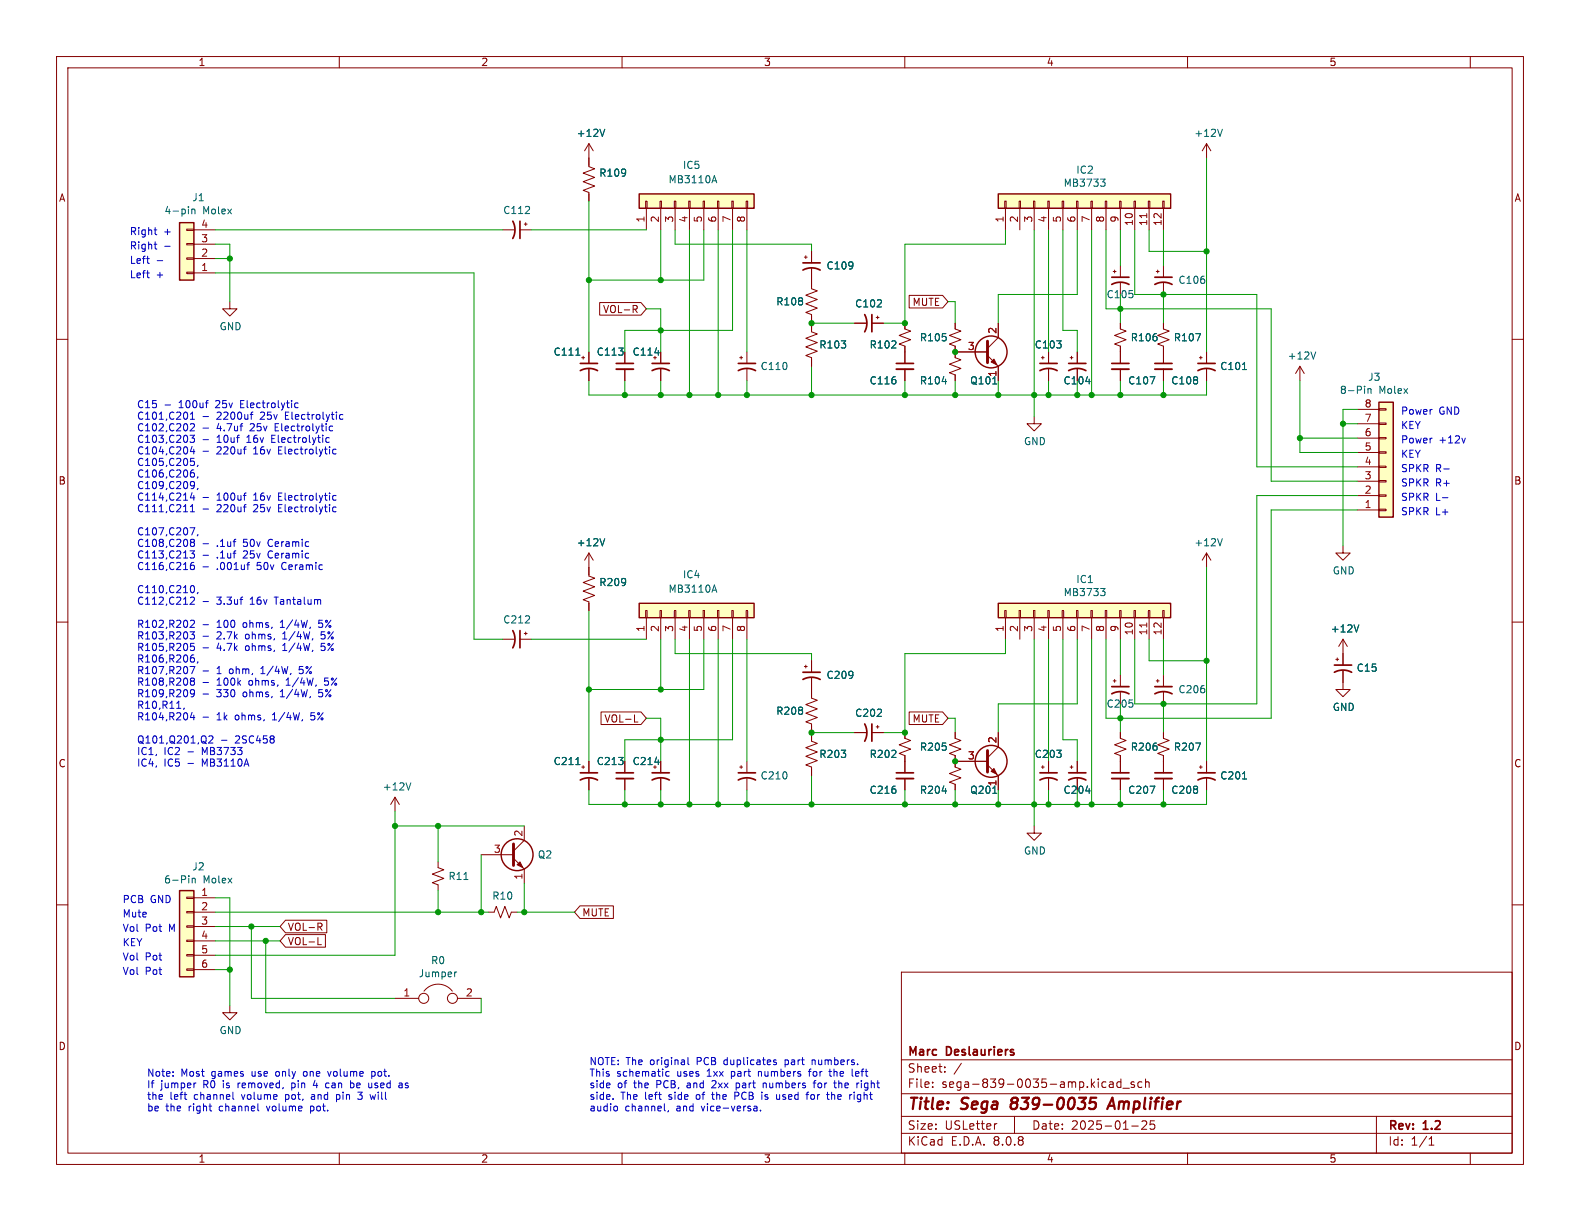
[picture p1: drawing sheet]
<svg xmlns="http://www.w3.org/2000/svg" width="279mm" height="216mm" viewBox="0 0 279 216" stroke-linecap="round" stroke-linejoin="round" font-family="sans-serif">
<defs><g id="words">
<g font-size="2.8" fill="#840000">
<text x="160.4" y="196.8">Title:</text>
<text x="170.1" y="196.8">Sega</text>
<text x="179.6" y="196.8">839-0035</text>
<text x="197.8" y="196.8">Amplifier</text>
</g>
<g font-size="2.1" fill="#840000">
<text x="160.4" y="189.9">Sheet:</text>
<text x="160.4" y="187.1">Marc</text>
<text x="167.4" y="187.1">Deslauriers</text>
<text x="160.4" y="192.6">File:</text>
<text x="166.5" y="192.6">sega-839-0035-amp.kicad_sch</text>
<text x="160.4" y="202.8">KiCad</text>
<text x="160.4" y="200">Size:</text>
<text x="167.1" y="200">USLetter</text>
<text x="168.1" y="202.8">E.D.A.</text>
<text x="175.7" y="202.8">8.0.8</text>
<text x="182.4" y="200">Date:</text>
<text x="189.4" y="200">2025-01-25</text>
<text x="245.4" y="200.2">Rev:</text>
<text x="245.4" y="202.8">Id:</text>
<text x="249.5" y="202.8">1/1</text>
<text x="251.8" y="200.2">1.2</text>
</g>
<g font-size="1.8" fill="#840000">
<text x="35" y="11.9">1</text>
<text x="85" y="11.9">2</text>
<text x="135" y="11.9">3</text>
<text x="185" y="11.9">4</text>
<text x="235" y="11.9">5</text>
<text x="10.3" y="35.9">A</text>
<text x="267.7" y="35.9">A</text>
<text x="106.5" y="55.6">VOL-R</text>
<text x="161.3" y="54.3">MUTE</text>
<text x="10.3" y="85.9">B</text>
<text x="267.7" y="85.9">B</text>
<text x="106.8" y="128">VOL-L</text>
<text x="161.3" y="128">MUTE</text>
<text x="10.3" y="135.9">C</text>
<text x="267.7" y="135.9">C</text>
<text x="50.8" y="164.8">VOL-R</text>
<text x="50.8" y="167.3">VOL-L</text>
<text x="102.9" y="162.2">MUTE</text>
<text x="10.3" y="185.9">D</text>
<text x="267.7" y="185.9">D</text>
<text x="35" y="205.8">1</text>
<text x="85" y="205.8">2</text>
<text x="135" y="205.8">3</text>
<text x="185" y="205.8">4</text>
<text x="235" y="205.8">5</text>
</g>
<g font-size="1.8" fill="#006464">
<text x="101.9" y="24.4">+12V</text>
<text x="211.1" y="24.4">+12V</text>
<text x="33.9" y="35.8">J1</text>
<text x="105.9" y="31.4">R109</text>
<text x="118.1" y="32.6">MB3110A</text>
<text x="120.7" y="30.1">IC5</text>
<text x="188" y="33.2">MB3733</text>
<text x="190.2" y="30.9">IC2</text>
<text x="29" y="38.1">4-pin</text>
<text x="35.8" y="38.1">Molex</text>
<text x="88.9" y="38">C112</text>
<text x="146.1" y="47.9">C109</text>
<text x="195.6" y="52.9">C105</text>
<text x="208.3" y="50.4">C106</text>
<text x="38.7" y="58.6">GND</text>
<text x="137.2" y="54.2">R108</text>
<text x="151.1" y="54.6">C102</text>
<text x="97.8" y="63.1">C111</text>
<text x="105.4" y="63.1">C113</text>
<text x="111.8" y="63.1">C114</text>
<text x="134.4" y="65.6">C110</text>
<text x="144.8" y="61.8">R103</text>
<text x="153.7" y="61.8">R102</text>
<text x="162.6" y="60.6">R105</text>
<text x="182.9" y="61.8">C103</text>
<text x="199.9" y="60.6">R106</text>
<text x="207.5" y="60.6">R107</text>
<text x="215.7" y="65.6">C101</text>
<text x="227.6" y="63.8">+12V</text>
<text x="153.7" y="68.2">C116</text>
<text x="162.6" y="68.2">R104</text>
<text x="171.5" y="68.2">Q101</text>
<text x="188" y="68.2">C104</text>
<text x="199.4" y="68.2">C107</text>
<text x="207" y="68.2">C108</text>
<text x="236.8" y="69.8">8-Pin</text>
<text x="241.8" y="67.5">J3</text>
<text x="243.8" y="69.8">Molex</text>
<text x="181" y="78.9">GND</text>
<text x="101.9" y="96.8">+12V</text>
<text x="211.1" y="96.8">+12V</text>
<text x="235.6" y="101.8">GND</text>
<text x="105.9" y="103.8">R209</text>
<text x="118.1" y="105">MB3110A</text>
<text x="120.7" y="102.5">IC4</text>
<text x="188" y="105.6">MB3733</text>
<text x="190.2" y="103.3">IC1</text>
<text x="88.9" y="110.4">C212</text>
<text x="235.2" y="112">+12V</text>
<text x="239.8" y="119">C15</text>
<text x="146.1" y="120.2">C209</text>
<text x="195.6" y="125.3">C205</text>
<text x="208.3" y="122.8">C206</text>
<text x="235.6" y="125.9">GND</text>
<text x="137.2" y="126.6">R208</text>
<text x="151.1" y="126.9">C202</text>
<text x="97.8" y="135.5">C211</text>
<text x="105.4" y="135.5">C213</text>
<text x="111.8" y="135.5">C214</text>
<text x="144.8" y="134.2">R203</text>
<text x="153.7" y="134.2">R202</text>
<text x="162.6" y="132.9">R205</text>
<text x="182.9" y="134.2">C203</text>
<text x="199.9" y="132.9">R206</text>
<text x="207.5" y="132.9">R207</text>
<text x="67.6" y="140">+12V</text>
<text x="134.4" y="138">C210</text>
<text x="153.7" y="140.6">C216</text>
<text x="162.6" y="140.6">R204</text>
<text x="171.5" y="140.6">Q201</text>
<text x="188" y="140.6">C204</text>
<text x="199.4" y="140.6">C207</text>
<text x="207" y="140.6">C208</text>
<text x="215.7" y="138">C201</text>
<text x="33.9" y="154.1">J2</text>
<text x="79.2" y="155.8">R11</text>
<text x="95" y="152">Q2</text>
<text x="181" y="151.3">GND</text>
<text x="28.9" y="156.4">6-Pin</text>
<text x="35.9" y="156.4">Molex</text>
<text x="87" y="159.3">R10</text>
<text x="74" y="173">Jumper</text>
<text x="76.1" y="170.7">R0</text>
<text x="38.7" y="183.1">GND</text>
</g>
<g font-size="1.8" fill="#0000c2">
<text x="22.9" y="41.7">Right</text>
<text x="28.9" y="41.7">+</text>
<text x="22.9" y="46.7">Left</text>
<text x="22.9" y="44.2">Right</text>
<text x="22.9" y="49.3">Left</text>
<text x="27.6" y="49.3">+</text>
<text x="24.1" y="72.3">C15</text>
<text x="24.1" y="74.3">C101,C201</text>
<text x="24.1" y="76.3">C102,C202</text>
<text x="31.7" y="72.3">100uf</text>
<text x="38.4" y="72.3">25v</text>
<text x="38.4" y="74.3">2200uf</text>
<text x="38.4" y="76.3">4.7uf</text>
<text x="43" y="72.3">Electrolytic</text>
<text x="44.5" y="76.3">25v</text>
<text x="46.3" y="74.3">25v</text>
<text x="49.1" y="76.3">Electrolytic</text>
<text x="50.9" y="74.3">Electrolytic</text>
<text x="247.6" y="76">KEY</text>
<text x="247.6" y="73.4">Power</text>
<text x="254.4" y="73.4">GND</text>
<text x="24.1" y="78.4">C103,C203</text>
<text x="24.1" y="80.4">C104,C204</text>
<text x="24.1" y="82.5">C105,C205,</text>
<text x="38.4" y="78.4">10uf</text>
<text x="38.4" y="80.4">220uf</text>
<text x="43.9" y="78.4">16v</text>
<text x="45.1" y="80.4">16v</text>
<text x="48.5" y="78.4">Electrolytic</text>
<text x="49.7" y="80.4">Electrolytic</text>
<text x="247.6" y="81">KEY</text>
<text x="247.6" y="83.6">SPKR</text>
<text x="247.6" y="78.5">Power</text>
<text x="253.8" y="83.6">R-</text>
<text x="254.4" y="78.5">+12v</text>
<text x="24.1" y="84.5">C106,C206,</text>
<text x="24.1" y="86.6">C109,C209,</text>
<text x="24.1" y="88.6">C114,C214</text>
<text x="38.4" y="88.6">100uf</text>
<text x="45.1" y="88.6">16v</text>
<text x="49.7" y="88.6">Electrolytic</text>
<text x="247.6" y="88.7">SPKR</text>
<text x="247.6" y="86.1">SPKR</text>
<text x="253.8" y="88.7">L-</text>
<text x="253.8" y="86.1">R+</text>
<text x="24.1" y="90.7">C111,C211</text>
<text x="24.1" y="94.7">C107,C207,</text>
<text x="38.4" y="90.7">220uf</text>
<text x="45.1" y="90.7">25v</text>
<text x="49.7" y="90.7">Electrolytic</text>
<text x="247.6" y="91.2">SPKR</text>
<text x="253.8" y="91.2">L+</text>
<text x="24.1" y="96.8">C108,C208</text>
<text x="24.1" y="98.8">C113,C213</text>
<text x="24.1" y="100.9">C116,C216</text>
<text x="38.4" y="96.8">.1uf</text>
<text x="38.4" y="98.8">.1uf</text>
<text x="38.4" y="100.9">.001uf</text>
<text x="43.3" y="96.8">50v</text>
<text x="43.3" y="98.8">25v</text>
<text x="45.7" y="100.9">50v</text>
<text x="47.9" y="96.8">Ceramic</text>
<text x="47.9" y="98.8">Ceramic</text>
<text x="50.3" y="100.9">Ceramic</text>
<text x="24.1" y="105">C110,C210,</text>
<text x="24.1" y="107">C112,C212</text>
<text x="38.4" y="107">3.3uf</text>
<text x="44.5" y="107">16v</text>
<text x="49.1" y="107">Tantalum</text>
<text x="24.1" y="111.1">R102,R202</text>
<text x="24.1" y="113.1">R103,R203</text>
<text x="38.4" y="111.1">100</text>
<text x="38.4" y="113.1">2.7k</text>
<text x="43.2" y="111.1">ohms,</text>
<text x="43.7" y="113.1">ohms,</text>
<text x="50" y="111.1">1/4W,</text>
<text x="50.5" y="113.1">1/4W,</text>
<text x="57" y="111.1">5%</text>
<text x="57.4" y="113.1">5%</text>
<text x="24.1" y="115.2">R105,R205</text>
<text x="24.1" y="117.2">R106,R206,</text>
<text x="24.1" y="119.3">R107,R207</text>
<text x="38.4" y="115.2">4.7k</text>
<text x="38.4" y="119.3">1</text>
<text x="40.8" y="119.3">ohm,</text>
<text x="43.7" y="115.2">ohms,</text>
<text x="46.6" y="119.3">1/4W,</text>
<text x="50.5" y="115.2">1/4W,</text>
<text x="53.6" y="119.3">5%</text>
<text x="57.4" y="115.2">5%</text>
<text x="24.1" y="121.3">R108,R208</text>
<text x="24.1" y="123.4">R109,R209</text>
<text x="24.1" y="125.4">R10,R11,</text>
<text x="38.4" y="121.3">100k</text>
<text x="38.4" y="123.4">330</text>
<text x="43.2" y="123.4">ohms,</text>
<text x="44.3" y="121.3">ohms,</text>
<text x="50" y="123.4">1/4W,</text>
<text x="51.1" y="121.3">1/4W,</text>
<text x="57" y="123.4">5%</text>
<text x="58" y="121.3">5%</text>
<text x="24.1" y="127.5">R104,R204</text>
<text x="24.1" y="131.6">Q101,Q201,Q2</text>
<text x="38.4" y="127.5">1k</text>
<text x="41.7" y="131.6">2SC458</text>
<text x="41.9" y="127.5">ohms,</text>
<text x="48.6" y="127.5">1/4W,</text>
<text x="55.6" y="127.5">5%</text>
<text x="24.1" y="133.6">IC1,</text>
<text x="24.1" y="135.6">IC4,</text>
<text x="29" y="133.6">IC2</text>
<text x="29" y="135.6">IC5</text>
<text x="33.2" y="133.6">-</text>
<text x="33.2" y="135.6">-</text>
<text x="36" y="133.6">MB3733</text>
<text x="36" y="135.6">MB3110A</text>
<text x="21.6" y="159.8">PCB</text>
<text x="26.6" y="159.8">GND</text>
<text x="21.6" y="167.4">KEY</text>
<text x="21.6" y="162.3">Mute</text>
<text x="21.6" y="164.8">Vol</text>
<text x="25.7" y="164.8">Pot</text>
<text x="30" y="164.8">M</text>
<text x="21.6" y="172.5">Vol</text>
<text x="21.6" y="169.9">Vol</text>
<text x="25.7" y="172.5">Pot</text>
<text x="25.7" y="169.9">Pot</text>
<text x="25.9" y="190.6">Note:</text>
<text x="32" y="190.6">Most</text>
<text x="37.5" y="190.6">games</text>
<text x="44.8" y="190.6">use</text>
<text x="49.2" y="190.6">only</text>
<text x="54.3" y="190.6">one</text>
<text x="58.9" y="190.6">volume</text>
<text x="66.8" y="190.6">pot.</text>
<text x="104.1" y="188.4">NOTE: The</text>
<text x="104.1" y="190.5">This</text>
<text x="109.1" y="190.5">schematic</text>
<text x="115.1" y="188.4">original</text>
<text x="119.8" y="190.5">uses</text>
<text x="123.5" y="188.4">PCB</text>
<text x="125.3" y="190.5">1xx</text>
<text x="128.5" y="188.4">duplicates</text>
<text x="129.7" y="190.5">part</text>
<text x="134.7" y="190.5">numbers</text>
<text x="139.4" y="188.4">part</text>
<text x="143.9" y="190.5">for</text>
<text x="144.4" y="188.4">numbers.</text>
<text x="147.8" y="190.5">the</text>
<text x="151.9" y="190.5">left</text>
<text x="25.9" y="192.6">If</text>
<text x="25.9" y="194.7">the</text>
<text x="25.9" y="196.7">be</text>
<text x="28.4" y="192.6">jumper</text>
<text x="29.3" y="196.7">the</text>
<text x="30" y="194.7">left</text>
<text x="33.5" y="196.7">right</text>
<text x="34.4" y="194.7">channel</text>
<text x="36.1" y="192.6">R0</text>
<text x="39" y="196.7">channel</text>
<text x="39.7" y="192.6">is</text>
<text x="42.5" y="192.6">removed,</text>
<text x="43" y="194.7">volume</text>
<text x="47.6" y="196.7">volume</text>
<text x="50.9" y="194.7">pot,</text>
<text x="52.2" y="192.6">pin</text>
<text x="55.5" y="196.7">pot.</text>
<text x="55.7" y="194.7">and</text>
<text x="56.3" y="192.6">4</text>
<text x="58.7" y="192.6">can</text>
<text x="60.3" y="194.7">pin</text>
<text x="63.2" y="192.6">be</text>
<text x="64.4" y="194.7">3</text>
<text x="66.6" y="192.6">used</text>
<text x="66.8" y="194.7">will</text>
<text x="72.2" y="192.6">as</text>
<text x="104.1" y="192.5">side</text>
<text x="104.1" y="194.6">side.</text>
<text x="104.1" y="196.6">audio</text>
<text x="109.2" y="192.5">of</text>
<text x="109.8" y="194.6">The</text>
<text x="110.5" y="196.6">channel,</text>
<text x="112.2" y="192.5">the</text>
<text x="114.2" y="194.6">left</text>
<text x="116.4" y="192.5">PCB,</text>
<text x="118.5" y="194.6">side</text>
<text x="119.7" y="196.6">and</text>
<text x="121.9" y="192.5">and</text>
<text x="123.6" y="194.6">of</text>
<text x="124.3" y="196.6">vice-versa.</text>
<text x="126.6" y="192.5">2xx</text>
<text x="126.6" y="194.6">the</text>
<text x="130.8" y="194.6">PCB</text>
<text x="131" y="192.5">part</text>
<text x="135.7" y="194.6">is</text>
<text x="136" y="192.5">numbers</text>
<text x="138.5" y="194.6">used</text>
<text x="144.1" y="194.6">for</text>
<text x="145.2" y="192.5">for</text>
<text x="148" y="194.6">the</text>
<text x="149" y="192.5">the</text>
<text x="152.1" y="194.6">right</text>
<text x="153.2" y="192.5">right</text>
</g>
<g font-size="1.8" fill="#a90000">
<text x="35.5" y="40.4">4</text>
<text x="114" y="39.4" transform="rotate(-90 114 39.4)">1</text>
<text x="116.6" y="39.4" transform="rotate(-90 116.6 39.4)">2</text>
<text x="119.1" y="39.4" transform="rotate(-90 119.1 39.4)">3</text>
<text x="121.7" y="39.4" transform="rotate(-90 121.7 39.4)">4</text>
<text x="124.2" y="39.4" transform="rotate(-90 124.2 39.4)">5</text>
<text x="126.7" y="39.4" transform="rotate(-90 126.7 39.4)">6</text>
<text x="129.3" y="39.4" transform="rotate(-90 129.3 39.4)">7</text>
<text x="131.8" y="39.4" transform="rotate(-90 131.8 39.4)">8</text>
<text x="177.5" y="39.4" transform="rotate(-90 177.5 39.4)">1</text>
<text x="180.1" y="39.4" transform="rotate(-90 180.1 39.4)">2</text>
<text x="182.6" y="39.4" transform="rotate(-90 182.6 39.4)">3</text>
<text x="185.2" y="39.4" transform="rotate(-90 185.2 39.4)">4</text>
<text x="187.7" y="39.4" transform="rotate(-90 187.7 39.4)">5</text>
<text x="190.2" y="39.4" transform="rotate(-90 190.2 39.4)">6</text>
<text x="192.8" y="39.4" transform="rotate(-90 192.8 39.4)">7</text>
<text x="195.3" y="39.4" transform="rotate(-90 195.3 39.4)">8</text>
<text x="197.9" y="39.4" transform="rotate(-90 197.9 39.4)">9</text>
<text x="200.4" y="40" transform="rotate(-90 200.4 40)">10</text>
<text x="202.9" y="40" transform="rotate(-90 202.9 40)">11</text>
<text x="205.5" y="40" transform="rotate(-90 205.5 40)">12</text>
<text x="35.5" y="45.5">2</text>
<text x="35.5" y="42.9">3</text>
<text x="35.5" y="48">1</text>
<text x="176.3" y="59.1" transform="rotate(-90 176.3 59.1)">2</text>
<text x="171.1" y="62">3</text>
<text x="176.3" y="66.7" transform="rotate(-90 176.3 66.7)">1</text>
<text x="241.2" y="77.2">6</text>
<text x="241.2" y="74.7">7</text>
<text x="241.2" y="72.1">8</text>
<text x="241.2" y="82.3">4</text>
<text x="241.2" y="79.8">5</text>
<text x="241.2" y="89.9">1</text>
<text x="241.2" y="87.4">2</text>
<text x="241.2" y="84.8">3</text>
<text x="114" y="111.8" transform="rotate(-90 114 111.8)">1</text>
<text x="116.6" y="111.8" transform="rotate(-90 116.6 111.8)">2</text>
<text x="119.1" y="111.8" transform="rotate(-90 119.1 111.8)">3</text>
<text x="121.7" y="111.8" transform="rotate(-90 121.7 111.8)">4</text>
<text x="124.2" y="111.8" transform="rotate(-90 124.2 111.8)">5</text>
<text x="126.7" y="111.8" transform="rotate(-90 126.7 111.8)">6</text>
<text x="129.3" y="111.8" transform="rotate(-90 129.3 111.8)">7</text>
<text x="131.8" y="111.8" transform="rotate(-90 131.8 111.8)">8</text>
<text x="177.5" y="111.8" transform="rotate(-90 177.5 111.8)">1</text>
<text x="180.1" y="111.8" transform="rotate(-90 180.1 111.8)">2</text>
<text x="182.6" y="111.8" transform="rotate(-90 182.6 111.8)">3</text>
<text x="185.2" y="111.8" transform="rotate(-90 185.2 111.8)">4</text>
<text x="187.7" y="111.8" transform="rotate(-90 187.7 111.8)">5</text>
<text x="190.2" y="111.8" transform="rotate(-90 190.2 111.8)">6</text>
<text x="192.8" y="111.8" transform="rotate(-90 192.8 111.8)">7</text>
<text x="195.3" y="111.8" transform="rotate(-90 195.3 111.8)">8</text>
<text x="197.9" y="111.8" transform="rotate(-90 197.9 111.8)">9</text>
<text x="200.4" y="112.4" transform="rotate(-90 200.4 112.4)">10</text>
<text x="202.9" y="112.4" transform="rotate(-90 202.9 112.4)">11</text>
<text x="205.5" y="112.4" transform="rotate(-90 205.5 112.4)">12</text>
<text x="176.3" y="131.5" transform="rotate(-90 176.3 131.5)">2</text>
<text x="171.1" y="134.4">3</text>
<text x="176.3" y="139.1" transform="rotate(-90 176.3 139.1)">1</text>
<text x="92.5" y="148" transform="rotate(-90 92.5 148)">2</text>
<text x="87.2" y="150.9">3</text>
<text x="92.5" y="155.6" transform="rotate(-90 92.5 155.6)">1</text>
<text x="35.5" y="158.5">1</text>
<text x="35.5" y="161">2</text>
<text x="35.5" y="163.6">3</text>
<text x="35.5" y="166.1">4</text>
<text x="35.5" y="168.7">5</text>
<text x="35.5" y="171.2">6</text>
<text x="71.2" y="176.3">1</text>
<text x="82.3" y="176.3">2</text>
</g>
</g></defs>
<g fill="none" stroke="#840000" stroke-width=".18">
<path d="M10 10h259.4v195.9h-259.4zM12 12h255.4v191.9h-255.4zM60 10v2M110 10v2M160 10v2M210 10v2M260 10v2M10 60h2M267.4 60h2M10 110h2M267.4 110h2M10 160h2"/>
<path d="M159.4 171.9h108v32h-108zM267.4 160h2M159.4 197.4h108M159.4 193.4h108M159.4 187.4h108M164.9 192.1v.2M164.9 191.4v.1M167.1 189.4v.2M167.1 188.7v.1M170 188l-1.3 1.9M176.3 198.7l-.3 .1M179.4 197.4v3"/>
<path d="M196.2 191.4h.6l.1 .9M196.9 191.6l-.5 .1a.29 .29 0 0 0-.3 .3 .29 .29 0 0 0 .3 .3l.5-.1M198.2 191.4l-.4-.1-.3 .3v.4l.1 .2h.6M198.2 190.8v1.5M198.6 192.4h1.1M200.1 199.1h1.2M200.6 191.4l-.4-.1-.2 .2 .1 .2 .5 .2v.3h-.6M201.9 191.4l-.4-.1-.3 .3v.4l.2 .2h.5M202.6 191.4l.2-.1 .3 .1 .1 .9M202.6 190.8v1.5M202.7 198.3v.5l-.8 .9h.9M203.4 198.2v.7l.2-.1h.5l.1 .6-.3 .3-.5-.2"/>
<path d="M243.4 197.4v6.5M60 203.9v2M110 203.9v2M159.4 200.4h108M160 203.9v2M210 203.9v2M252.7 202.5h.9M252.7 201.4l.4-.4v1.5M260 203.9v2"/>
</g>
<path d="M178.9 195.2l-.2 .5 .2 .3M193.9 194.1h-1l-.2 1 .3-.2 .7 .1 .1 .2-.2 .7-.3 .2h-.5l-.2-.2M195.8 196.1l.9-2 .4 2M196.1 195.5h.9" fill="none" stroke="#840000" stroke-width=".4"/>
<path d="M31.7 39.4h2.6v10.1h-2.6z" fill="#ffffc2"/>
<path d="M213.4 25.4l-.8 1.3M213.4 25.4v2.5M213.4 25.4l.7 1.3M33 40.5h1.3v.3h-1.3zM33 43.1h1.3v.2h-1.3zM33 45.6h1.3v.2h-1.3zM33 48.1h1.3v.3h-1.3zM34.3 48.3h3.8M34.3 45.7h3.8M34.3 43.2h3.8M34.3 40.6h3.8M168.9 57.2v1l1 .3-2 .8 2 .8-2 .7 1 .4v1" fill="none" stroke="#840000" stroke-width=".18"/>
<path d="M31.7 39.4h2.6v10.1h-2.6z" fill="none" stroke="#840000" stroke-width=".25"/>
<path d="M33.9 37v.8M33.9 37.1l.2-.1h.3l.1 .8M216.2 22.9l-.5 1.2" fill="none" stroke="#006464" stroke-width=".18"/>
<path d="M113 106.7h20.3v2.5h-20.3z" fill="#ffffc2"/>
<g fill="none" stroke="#840000" stroke-width=".18">
<path d="M92.7 39.6h.5M93 39.4v.5M88.9 40.6h2M91.9 40.6h2.1M160 57.2v1l1 .3-2 .8 2 .8-2 .7 1 .4v3.1M176.5 57.2v2.5l-1.9 1.9M198.1 57.2v1l1 .3-2 .8 2 .8-2 .7 1 .4v1M204.5 48h.5M204.7 47.8v.5M205.7 57.2v1l1.1 .3-2.1 .8 2.1 .8-2.1 .7 1 .4v1M205.7 47v2M205.7 50v2.1"/>
<path d="M102.9 63.2h.5M103.1 63v.5M104.1 62.2v2.1M104.1 65.3v2M160 65.3v2M174.6 62.2h-5.7v1l1 .4-2 .8 2 .8-2 .7 1 .4v1M174.6 62.9l1.9 1.9v2.5M182.9 73.7v1.2h1.2l-1.2 1.3-1.3-1.3h1.3M189.2 63.2h.5M189.5 63v.5M190.5 62.2v2.1M190.5 65.3v2"/>
<path d="M212.1 63.2h.5M212.3 63v.5M213.4 62.2v2.1M213.4 65.3v2M104.1 97.8v4.1l1.1 .3-2.1 .8 2.1 .8-2.1 .7 2.1 .8-2.1 .7 1 .4v1.6M104.1 97.8l-.7 1.3M104.1 97.8l.8 1.3M237.5 96.5v1.3h1.3l-1.3 1.3-1.3-1.3h1.3M88.9 113h2M91.9 113h2.1M92.7 112h.5M93 111.8v.5"/>
<path d="M114.2 108h.2v1.2h-.2zM114.3 109.2v3.8M116.7 108h.3v1.2h-.3zM116.8 109.2v3.8M119.3 108h.2v1.2h-.2zM119.4 109.2v3.8M121.8 108h.2v1.2h-.2zM121.9 109.2v3.8M124.3 108h.3v1.2h-.3zM124.5 109.2v3.8M126.9 108h.2v1.2h-.2zM127 109.2v3.8"/>
<path d="M129.4 108h.3v1.2h-.3zM129.5 109.2v3.8M132 108h.2v1.2h-.2zM132.1 109.2v3.8M142.2 117.9h.5M142.5 117.6v.5M143.5 119.9v3.5l1 .4-2 .8 2 .7-2 .8 2 .8-2 .7 1 .4v3.1l1 .3-2 .8 2 .8-2 .7 2 .8-2 .8 1 .3v1.6M143.5 116.8v2.1M198.1 119.4v2M205.7 119.4v2M236.2 116.6h.5M236.5 116.3v.5"/>
<path d="M237.5 118.6v3.3h1.3l-1.3 1.3-1.3-1.3h1.3M237.5 113v4.6M237.5 113l-.8 1.3M237.5 113l.8 1.3M102.9 135.6h.5M103.1 135.4v.5M104.1 134.6v2.1M104.1 137.7v2M110.5 134.6v2.1M110.5 137.7v2M116.8 134.6v2.1M116.8 137.7v2"/>
<path d="M151.1 129.5h2.1M154.2 129.5h2M154.9 128.5h.5M155.2 128.3v.5M184.1 135.6h.6M184.4 135.4v.5M185.4 134.6v2.1M185.4 137.7v2M189.2 135.6h.5M189.5 135.4v.5M190.5 134.6v2.1M190.5 137.7v2"/>
<path d="M196.8 120.4h.6M197.1 120.1v.6M198.1 129.5v1.1l1 .3-2 .8 2 .8-2 .7 1 .4v3.1M198.1 122.4v2.1M198.1 137.7v2M204.5 120.4h.5M204.7 120.1v.6M205.7 129.5v1.1l1.1 .3-2.1 .8 2.1 .8-2.1 .7 1 .4v3.1M205.7 122.4v2.1M205.7 137.7v2M212.1 135.6h.5M212.3 135.4v.5"/>
<path d="M213.4 134.6v2.1M213.4 137.7v2M77.5 152.4v1l1 .4-2 .8 2 .7-2 .8 1 .4v1M85.1 151.1h5.7M90.8 151.8l1.9 1.9v2.5M92.7 146.1v2.5l-1.9 1.9M69.8 176.5h4.2M75 175.3a3.1 3.1 0 0 1 5 0M80.9 176.5h4.2M86.4 161.3h1l.4-1 .7 2 .8-2 .7 2 .4-1h1"/>
<circle cx="74.9" cy="176.5" r=".89"/>
<circle cx="80" cy="176.5" r=".89"/>
</g>
<g fill="none" stroke="#840000" stroke-width=".25">
<path d="M113 106.7h20.3v2.5h-20.3z"/>
<circle cx="175.3" cy="62.2" r="2.82"/>
<circle cx="91.4" cy="151.1" r="2.82"/>
</g>
<g fill="none" stroke="#006464" stroke-width=".18">
<path d="M211.4 59h.9l-.5 1.3M101.8 62.8h.8M166.6 67.5h.8M175.6 67.9h.7M192 67.5h.8M219.7 65.3h.7M106.9 95.2l-.4 1.3M126 104.4h.6M126.3 103.4l.4 1.3M240.3 110.5l-.4 1.3M101.8 135.2h.8M115.8 134.8h.8"/>
<path d="M192 139.9h.8M203.4 139h.8l-.5 1.3M211.4 131.4h.9l-.5 1.3M219.7 137.7h.7M82 155.5h.8M80.8 171.9l-.3 .1"/>
</g>
<path d="M158.5 65.3h3M109 137.7h3M196.6 137.7h3M204.2 137.7h3.1" fill="none" stroke="#840000" stroke-width=".33"/>
<g fill="none" stroke="#840000" stroke-width=".3">
<path d="M90.7 39.1a3.2 3.2 0 0 1 0 3.1M91.9 39.1v3.1M204.2 50.3a3.2 3.2 0 0 1 3.1 0M204.2 49h3.1M102.6 65.5a3.2 3.2 0 0 1 3.1 0M102.6 64.3h3.1M158.5 64.3h3M189 65.5a3.2 3.2 0 0 1 3 0M189 64.3h3M211.8 65.5a3.2 3.2 0 0 1 3.1 0M211.8 64.3h3.1M90.7 111.5a3.2 3.2 0 0 1 0 3.1"/>
<path d="M91.9 111.5v3.1M142 118.9h3M236 118.9a3.2 3.2 0 0 1 3 0M236 117.6h3M102.6 137.9a3.2 3.2 0 0 1 3.1 0M102.6 136.7h3.1M109 136.7h3M115.3 137.9a3.2 3.2 0 0 1 3.1 0M115.3 136.7h3.1M142 120.1a3.2 3.2 0 0 1 3 0M152.9 128a3.2 3.2 0 0 1 0 3.1M154.2 128v3.1"/>
<path d="M183.9 137.9a3.2 3.2 0 0 1 3 0M183.9 136.7h3M189 137.9a3.2 3.2 0 0 1 3 0M189 136.7h3M196.6 122.7a3.2 3.2 0 0 1 3 0M196.6 136.7h3M196.6 121.4h3M204.2 122.7a3.2 3.2 0 0 1 3.1 0M204.2 136.7h3.1M204.2 121.4h3.1M211.8 137.9a3.2 3.2 0 0 1 3.1 0M211.8 136.7h3.1"/>
</g>
<path d="M174.6 60.3v3.8M90.8 149.2v3.8" fill="none" stroke="#840000" stroke-width=".51"/>
<g fill="#840000" stroke="#840000" stroke-width=".18">
<path d="M91.4 152.9l.5-.5 .6 1z"/>
<path d="M175.3 64l.5-.5 .5 1z"/>
</g>
<path d="M243.8 71.1h2.6v20.3h-2.6z" fill="#ffffc2"/>
<g fill="none" stroke="#840000" stroke-width=".18">
<path d="M142.2 45.5h.5M142.5 45.2v.5M143.5 57.2v1.5l1 .4-2 .7 2 .8-2 .7 2 .8-2 .8 1 .3v1.6M143.5 44.5v2M143.5 47.5v2M151.1 57.2h2.1M154.2 57.2h2M154.9 56.1h.5M155.2 55.9v.5M184.1 63.2h.6M184.4 63v.5M185.4 62.2v2.1"/>
<path d="M185.4 65.3v2M240 77.5h3.8M240 74.9h3.8M240 72.4h3.8M243.8 72.3h1.3v.2h-1.3zM243.8 74.8h1.3v.3h-1.3zM243.8 77.3h1.3v.3h-1.3zM243.8 79.9h1.3v.2h-1.3zM240 90.2h3.8M240 87.6h3.8M240 85.1h3.8M240 82.6h3.8"/>
<path d="M240 80h3.8M243.8 82.4h1.3v.3h-1.3zM243.8 85h1.3v.2h-1.3zM243.8 87.5h1.3v.3h-1.3zM243.8 90h1.3v.3h-1.3zM69.8 141l-.7 1.2M69.8 141v2.5M69.8 141l.8 1.2"/>
</g>
<path d="M243.8 71.1h2.6v20.3h-2.6z" fill="none" stroke="#840000" stroke-width=".25"/>
<path d="M241.9 68.7v.9M241.9 68.8l.2-.1 .3 .1 .1 .8M72.6 138.4l-.4 1.3" fill="none" stroke="#006464" stroke-width=".18"/>
<path d="M142 47.8a3.2 3.2 0 0 1 3 0M142 46.5h3M152.9 55.6a3.2 3.2 0 0 1 0 3.1M154.2 55.6v3.1M183.9 65.5a3.2 3.2 0 0 1 3 0M183.9 64.3h3" fill="none" stroke="#840000" stroke-width=".3"/>
<path d="M176.5 34.3h30.5v2.5h-30.5z" fill="#ffffc2"/>
<g fill="none" stroke="#840000" stroke-width=".18">
<path d="M177.7 35.6h.2v1.2h-.2zM177.8 36.8v3.8M180.2 35.6h.3v1.2h-.3zM180.3 36.8v3.8M182.8 35.6h.2v1.2h-.2zM182.9 36.8v3.8M185.3 35.6h.2v1.2h-.2zM185.4 36.8v3.8M187.8 35.6h.3v1.2h-.3zM188 36.8v3.8M190.4 35.6h.2v1.2h-.2zM190.5 36.8v3.8"/>
<path d="M192.9 35.6h.3v1.2h-.3zM193 36.8v3.8M195.5 35.6h.2v1.2h-.2zM195.6 36.8v3.8M198 35.6h.2v1.2h-.2zM198.1 36.8v3.8M200.5 35.6h.3v1.2h-.3zM200.7 36.8v3.8M203.1 35.6h.2v1.2h-.2zM203.2 36.8v3.8M205.6 35.6h.3v1.2h-.3zM205.7 36.8v3.8"/>
<path d="M196.8 48h.6M197.1 47.8v.5M198.1 47v2M198.1 50v2.1M160 129.5v1.1l1 .3-2 .8 2 .8-2 .7 1 .4v1"/>
</g>
<path d="M176.5 34.3h30.5v2.5h-30.5z" fill="none" stroke="#840000" stroke-width=".25"/>
<path d="M202.8 37.8v.7" fill="none" stroke="#a90000" stroke-width=".18"/>
<path d="M194.6 31.7h.8l-.4 .5 .3 .1 .1 .4-.2 .2h-.4" fill="none" stroke="#006464" stroke-width=".18"/>
<path d="M196.6 50.3a3.2 3.2 0 0 1 3 0M196.6 49h3" fill="none" stroke="#840000" stroke-width=".3"/>
<path d="M31.7 157.5h2.6v15.2h-2.6z" fill="#ffffc2"/>
<g fill="none" stroke="#840000" stroke-width=".18">
<path d="M130.8 63.2h.5M131.1 63v.5M132.1 62.2v2.1M132.1 65.3v2M33 158.6h1.3v.3h-1.3zM34.3 158.8h3.8M33 171.3h1.3v.3h-1.3zM33 168.8h1.3v.2h-1.3zM33 166.2h1.3v.3h-1.3zM33 163.7h1.3v.3h-1.3zM33 161.2h1.3v.2h-1.3zM34.3 161.3h3.8"/>
<path d="M34.3 163.8h3.8M34.3 166.4h3.8M34.3 168.9h3.8M34.3 171.5h3.8"/>
</g>
<path d="M31.7 157.5h2.6v15.2h-2.6z" fill="none" stroke="#840000" stroke-width=".25"/>
<path d="M34 155.3v.8M34 155.4l.2-.1h.3v.8" fill="none" stroke="#006464" stroke-width=".18"/>
<path d="M130.6 65.5a3.2 3.2 0 0 1 3 0M130.6 64.3h3" fill="none" stroke="#840000" stroke-width=".3"/>
<path d="M176.5 106.7h30.5v2.5h-30.5z" fill="#ffffc2"/>
<g fill="none" stroke="#840000" stroke-width=".18">
<path d="M104.1 25.4v4.1l1.1 .3-2.1 .8 2.1 .8-2.1 .7 2.1 .8-2.1 .8 1 .3v1.6M104.1 25.4l-.7 1.3M104.1 25.4l.8 1.3M40.6 53.3v1.3h1.3l-1.3 1.3-1.2-1.3h1.2M143.5 49.5v1.6l1 .3-2 .8 2 .8-2 .7 2 .8-2 .7 1 .4v1.6M110.5 62.2v2.1M110.5 65.3v2M116.8 62.2v2.1M116.8 65.3v2M198.1 62.2v2.1M198.1 65.3v2M205.7 62.2v2.1"/>
<path d="M205.7 65.3v2M229.9 64.8l-.8 1.2M229.9 64.8v2.5M229.9 64.8l.7 1.2M213.4 97.8l-.8 1.3M213.4 97.8v2.5M213.4 97.8l.7 1.3M177.7 108h.2v1.2h-.2zM177.8 109.2v3.8M180.2 108h.3v1.2h-.3zM180.3 109.2v3.8M182.8 108h.2v1.2h-.2z"/>
<path d="M182.9 109.2v3.8M185.3 108h.2v1.2h-.2zM185.4 109.2v3.8M187.8 108h.3v1.2h-.3zM188 109.2v3.8M190.4 108h.2v1.2h-.2zM190.5 109.2v3.8M192.9 108h.3v1.2h-.3zM193 109.2v3.8M195.5 108h.2v1.2h-.2zM195.6 109.2v3.8M198 108h.2v1.2h-.2z"/>
<path d="M198.1 109.2v3.8M200.5 108h.3v1.2h-.3zM200.7 109.2v3.8M203.1 108h.2v1.2h-.2zM203.2 109.2v3.8M205.6 108h.3v1.2h-.3zM205.7 109.2v3.8M130.8 135.6h.5M131.1 135.4v.5M132.1 134.6v2.1M132.1 137.7v2M160 134.6v2.1"/>
<path d="M160 137.7v2M168.9 129.5v1.1l1 .3-2 .8 2 .8-2 .7 1 .4v2l1 .4-2 .8 2 .7-2 .8 1 .4v1M168.9 134.6h5.7M174.6 135.3l1.9 1.9v2.5M176.5 129.5v2.6l-1.9 1.9M182.9 146.1v1.2h1.2l-1.2 1.3-1.3-1.3h1.3M40.6 177.8v1.3h1.3l-1.3 1.2-1.2-1.2h1.2"/>
</g>
<g fill="none" stroke="#840000" stroke-width=".25">
<path d="M176.5 106.7h30.5v2.5h-30.5z"/>
<circle cx="175.3" cy="134.6" r="2.82"/>
</g>
<path d="M202.8 110.2v.7" fill="none" stroke="#a90000" stroke-width=".18"/>
<path d="M106.9 22.9l-.4 1.2M115.8 62.4h.8M203.4 66.6h.8l-.5 1.3M232.7 62.2l-.5 1.3M216.2 95.2l-.5 1.3M194.6 104.1h.8l-.4 .4 .3 .2 .1 .4-.2 .2h-.4M166.6 139.9h.8M175.6 140.3h.7" fill="none" stroke="#006464" stroke-width=".18"/>
<path d="M109 65.3h3M196.6 65.3h3M204.2 65.3h3.1M158.5 137.7h3" fill="none" stroke="#840000" stroke-width=".33"/>
<path d="M109 64.3h3M115.3 65.5a3.2 3.2 0 0 1 3.1 0M115.3 64.3h3.1M196.6 64.3h3M204.2 64.3h3.1M130.6 137.9a3.2 3.2 0 0 1 3 0M130.6 136.7h3M158.5 136.7h3" fill="none" stroke="#840000" stroke-width=".3"/>
<path d="M174.6 132.7v3.8" fill="none" stroke="#840000" stroke-width=".51"/>
<path d="M175.3 136.4l.5-.5 .5 1z" fill="#840000" stroke="#840000" stroke-width=".18"/>
<path d="M113 34.3h20.3v2.5h-20.3z" fill="#ffffc2"/>
<g fill="none" stroke="#840000" stroke-width=".18">
<path d="M104.1 27.9v1.3M104.1 34.3v1.3M114.2 35.6h.2v1.2h-.2zM114.3 36.8v3.8M116.7 35.6h.3v1.2h-.3zM116.8 36.8v3.8M119.3 35.6h.2v1.2h-.2zM119.4 36.8v3.8M121.8 35.6h.2v1.2h-.2zM121.9 36.8v3.8M124.3 35.6h.3v1.2h-.3zM124.5 36.8v3.8"/>
<path d="M126.9 35.6h.2v1.2h-.2zM127 36.8v3.8M129.4 35.6h.3v1.2h-.3zM129.5 36.8v3.8M132 35.6h.2v1.2h-.2zM132.1 36.8v3.8M106 53.5h7.3l1 1.1-1 1.1h-7.3zM112.3 54.7l.4 .6M112.4 54l.3 .3-.1 .3-.2 .1M143.5 44.5v2M143.5 47.5v3.3M143.5 55.9v2.5"/>
<path d="M151.1 57.2h2.1M154.2 57.2h2M160 57.2v1M160.8 52.2h5.9l.9 1.1-.9 1.2h-5.9zM168.9 57.2v1M176.5 57.2v2.5M198.1 57.2v1M205.7 57.2v1M104.1 62.2v2.1M104.1 65.3v2M110.5 62.2v2.1M110.5 65.3v2"/>
<path d="M116.8 62.2v2.1M116.8 65.3v2M143.5 63.5v1.3M160 61.2v3.1M160 65.3v2M168.9 61.2v2M168.9 66.3v1M168.9 62.2h5.7M176.5 64.8v2.5M185.4 62.2v2.1M185.4 65.3v2M190.5 62.2v2.1"/>
<path d="M190.5 65.3v2M198.1 61.2v3.1M198.1 65.3v2M205.7 61.2v3.1M205.7 65.3v2M213.4 62.2v2.1M213.4 65.3v2M104.1 100.3v1.3M104.1 106.7v1.3M143.5 116.8v2.1M143.5 119.9v3.3M237.5 115.6v2"/>
<path d="M237.5 118.6v2.1M104.1 134.6v2.1M104.1 137.7v2M106.3 125.9h7l1 1.1-1 1.1h-7zM110.5 134.6v2.1M110.5 137.7v2M112.2 127.7h.6M116.8 134.6v2.1M116.8 137.7v2M143.5 128.3v2.5M143.5 135.9v1.3M151.1 129.5h2.1"/>
<path d="M154.2 129.5h2M160 129.5v1.1M160 133.6v3.1M160 137.7v2M160.8 125.9h5.9l.9 1.1-.9 1.1h-5.9zM168.9 129.5v1.1M168.9 133.6v2M168.9 138.7v1M168.9 134.6h5.7M176.5 129.5v2.6M176.5 137.2v2.5M185.4 134.6v2.1"/>
<path d="M185.4 137.7v2M190.5 134.6v2.1M190.5 137.7v2M198.1 129.5v1.1M198.1 133.6v3.1M198.1 137.7v2M205.7 129.5v1.1M205.7 133.6v3.1M205.7 137.7v2M213.4 134.6v2.1M213.4 137.7v2M50.5 162.7h7.3v2.2h-7.3l-1-1.1z"/>
<path d="M50.5 165.3h7v2.2h-7l-1-1.1zM56.2 167h.6M56.5 163.9l.4 .6M56.7 163.2l.2 .3v.3l-.2 .1M102.6 160.2h5.9v2.2h-5.9l-1-1.1z"/>
</g>
<path d="M113 34.3h20.3v2.5h-20.3z" fill="none" stroke="#840000" stroke-width=".25"/>
<g fill="none" stroke="#006464" stroke-width=".18">
<path d="M106.9 22.9l-.4 1.2M126 32h.6M126.3 31.1l.4 1.2M211.4 59h.9l-.5 1.3M101.8 62.8h.8M115.8 62.4h.8M166.6 67.5h.8M175.6 67.9h.7M192 67.5h.8M203.4 66.6h.8l-.5 1.3M219.7 65.3h.7M106.9 95.2l-.4 1.3"/>
<path d="M240.3 110.5l-.4 1.3M101.8 135.2h.8M115.8 134.8h.8M166.6 139.9h.8M192 139.9h.8M203.4 139h.8l-.5 1.3M211.4 131.4h.9l-.5 1.3M219.7 137.7h.7M175.6 140.3h.7"/>
</g>
<g fill="none" stroke="#0000c2" stroke-width=".18">
<path d="M25.9 45.7h.5M25.9 48.3h.5M26.3 46.6h.1M26.3 49.1h.1M27.3 43.2h.4M27.3 40.6h.4M27.5 44h.2M27.5 41.4l.2 .1M27.8 46.1h1M29.1 43.6h1M29.2 71.6h1M33.6 77h.8l-.4 .4 .3 .2v.5l-.2 .1-.5-.1"/>
<path d="M33.7 74.1h.7M33.7 73.2l.3-.3v1.2M33.7 75l.4-.1 .3 .4-.8 .9h.8M34 78.9l-.3 .9h.8M34.3 79.4v.9M35.9 73.7h1M35.9 75.7h1M35.9 77.7h1M35.9 79.8h1M36.3 71.2h.5M36.7 70.8h.1M43 79.4h.5"/>
<path d="M43.4 79h.1M44.2 73.3h.5M52.1 71.9l.3 .2 .3-.1M52.7 71.3l-.3-.1-.3 .3M57.6 78l.3 .2h.3M58.2 77.4h-.3l-.3 .2M58.2 75.9l.3 .3 .3-.1M58.8 75.4l-.3-.1-.3 .3M59.4 79.5l-.3-.1-.3 .3M60 73.9l.3 .2h.3M60.6 73.4l-.3-.1-.3 .2M259.1 77.5l-.3 .8"/>
<path d="M33.6 97.4h.8l-.4 .5 .3 .1v.6l-.2 .1-.5-.1M33.6 93.3h.9l-.6 1.3M33.7 89.6l.3-.4v1.3M33.7 90.5h.7M33.7 95.6l.2 .3M33.7 81h.6M33.8 81.5h.3l.3 .3-.1 .5h-.5M33.9 83.6h.2l.3 .2-.1 .4-.4 .2M33.9 85.1l.4 .2a.84 .84 0 0 1-.3 1.1M33.9 95.4h.2l.3 .2-.3 .3M33.9 95.9l-.2 .2v.4l.2 .1h.4l.1-.2v-.3l-.3-.2M33.9 95.9h.2"/>
<path d="M34 87.1l-.3 .9h.8M34 83.1h.3M34.3 99.4l-.4 .1a.86 .86 0 0 0 0 1.2l.4-.1 .1-.4-.3-.3-.3 .1-.1 .2M34.3 87.6v.9M34.4 85.7l-.3 .2h-.2M35 82.3l-.1 .2M35 84.3l-.1 .2M35 86.3l-.1 .3M35 94.5l-.1 .3M35.9 88h1M35.9 90h1M35.9 96.1h1"/>
<path d="M35.9 98.2h1M43 87.6h.5M43 89.6h.5M43.4 87.2h.1M43.4 89.2h.1M43.6 99.9h.5M44 99.4l-.1 .1M58.8 80l.3 .3 .3-.1M58.8 88.2l.3 .3 .3-.1M58.8 90.3l.3 .2 .3-.1M59.4 87.7l-.3-.1-.3 .2M59.4 89.7l-.3-.1-.3 .3"/>
<path d="M255.1 88h.9M255.3 82.9h1M33.6 111.7h.8l-.4 .5 .3 .1v.6l-.2 .1-.5-.1M33.6 117.8h.9l-.6 1.3M33.7 109.8l.4-.1 .3 .3-.8 .9h.8M33.8 105.6h.5l.1 .3-.8 1h.8M33.9 116.3h.2l.3 .2-.1 .5-.4 .1M34 103.5a.68 .68 0 0 1 .4 .7 .68 .68 0 0 1-.4 .6M34 115.8h.3M34.3 113.8h-.6v.6l.1-.2 .5 .1 .1 .2-.1 .4-.2 .1-.4-.1M35 104.7l-.1 .3M35 117l-.1 .3"/>
<path d="M35.9 100.2h1M35.9 106.4h1M35.9 110.5h1M35.9 112.5h1M35.9 114.5h1M35.9 118.6h1M46.1 119.1h.7M46.2 118.2h-.1M49.6 110.9h.7M49.7 110h-.1M50 113h.7M50 115h.7"/>
<path d="M50.1 112l-.1 .1M50.1 114.1h-.1M52.9 119l.2 .1M53.6 117.8h-.6l-.1 .7 .2-.2M56.3 110.8l.2 .1M56.8 112.9l.1 .1M56.8 114.9l.1 .1M56.8 111.7v.6l.1-.1M57 109.7h-.6l-.1 .6 .2-.1M57.4 113.8h-.6v.6l.1-.2M58 119.9h-.6v.6l.2-.1M32.6 125.2l-.1 .2"/>
<path d="M33.9 120.4l-.2-.2 .2-.3h.2l.3 .2-.3 .3M33.9 120.4l-.2 .3v.3l.2 .2 .4-.1 .1-.2v-.2l-.3-.3M33.9 120.4h.2M34 126l-.3 .9h.8M34.3 126.5v.8M34.4 122.5l-.3 .2h-.2l-.2-.2 .1-.5 .3-.1 .2 .2a.84 .84 0 0 1-.3 1.1h-.2M35.9 120.7h1M35.9 122.7h1M35.9 126.8h1M36.9 130.2l.5-.1 .3 .4-.8 .9h.8M39.2 130.9h.9M48.2 127.3h.7"/>
<path d="M48.3 126.3l-.1 .1M49.6 123.2h.7M49.7 122.2l-.1 .1M50.6 121.2h.7M50.7 120.2l-.1 .1M55 127.2l.1 .1M55.6 126h-.6v.6l.1-.1M56.3 123.1l.2 .1M57 121.9h-.6l-.1 .6 .2-.1M57.4 121l.2 .2M30.6 190.2v.1M30.6 189.5v.1"/>
<path d="M32.9 194.4h.1M34.7 191.5l-.3 .1M41.2 193.1v1.1l.2 .2M45.7 196.4h.1M51.6 191.5v1.3M51.6 192.3h.1M53.8 189.5l-.2 .2 .2 .5M54.9 195.6v1.3M54.9 196.4h.1M55 195.6l-.1 .1M55.2 193.5l-.1 .1M55.2 193.9l-.2 .2 .2 .3"/>
<path d="M55.7 191l-.3 .9h.8M57.8 191.5l.4 .1M57.9 189.5l.3 .8 .3-.8M58.2 192.3h-.4M59.5 194.3l.4 .1M59.5 193.5v1.3M59.9 193.5l-.4 .1M62 191.6l.4-.1 .2 .2-.1 .6h-.5M63.3 194.3l.1 .1 .5-.1M64 193.1l-.4 .5 .3 .1M65.7 189.5v1.2M65.7 189.5h.4l.2 .1"/>
<path d="M65.7 191.5v.8M65.7 192.2v.1M66.3 190.2l-.2 .1-.4-.1M66.4 193.5l-.2 .9-.3-.6M70.9 191.5l.2 .2v.6M71.1 192.3h-.4M71.1 191.8l-.4 .1M108.4 194.3v.1M109 195.6l.2 .2v.4l-.2 .2M117.5 196.4h.2M118.2 196.4l-.1 .2M118.3 189.5h-.3l-.3 .2 .1 .5h.5"/>
<path d="M121.7 187v1.1l.1 .2M125.8 193.5h.5M126 193.1l.1 1.2M126.1 191.1l-.2 .1M126.6 191.6l-.8 .7h.8M129.9 193.8h.5M130.2 192.3h.3M130.2 191.5v1.3M130.4 193.1h-.5v1.3M130.5 191.5l-.3 .1M133.3 195.7h.5l.1 .7M133.3 196.4h.6"/>
<path d="M133.9 195.9l-.6 .1M134.1 189.5v.8M134.3 189.5l-.2 .1M134.5 196.3v.1M135 191.6l.3-.1 .2 .2M135 191.5v.8M137 187.8l.3 .1v.2l-.2 .2h-.2M137 187.4l.3 .1M137.9 194.3l-.4 .1M137.9 193.5v.9M138.8 187.4v1.3M138.8 188.2l.2 .1"/>
<path d="M139 187.4l-.2 .1M142.5 193.5h.5M142.9 189.5h.5M143.4 189l-.3 .2v1.1M143.6 187.4v.9M143.6 193.5l-.2 .3v.4l.2 .2M143.8 191.5h.5M144 187.4l-.4 .1M144.2 191.1l-.2 .2v1M146.6 189.5h.5M146.8 189v1.1l.3 .2M147.1 193.1v1.3"/>
<path d="M147.4 191.5h.5M147.4 193.5l-.3 .2M147.8 192.3h.1M148.3 191.1v1.2M148.5 191.5l-.2 .1M150.7 190.2l.2 .1M151 193.1v.1M151 193.5v.9M151.5 189.5l-.2 .1v.5l.2 .2M151.7 193.7v.6M151.9 189.8l-.6 .1M152.3 191.1v.1"/>
<path d="M152.3 191.5v.8"/>
</g>
<g fill="none" stroke="#009600" stroke-width=".18">
<path d="M104.1 35.6v26.6M213.4 27.9v34.3M38.1 43.2h2.5v10.1M38.1 40.6h50.8M38.1 48.3h45.7v64.7h5.1M38.1 45.7h2.5M94 40.6h20.3M114.3 54.6h2.5v7.6M116.8 40.6v8.9M119.4 40.6v2.6h24.1v1.3M121.9 40.6v29.3M124.5 40.6v8.9h-20.4"/>
<path d="M127 40.6v29.3M129.5 40.6v17.8h-19v3.8M132.1 40.6v21.6M143.5 57.2h7.6M167.6 53.3h1.3v3.9M177.8 40.6v2.6h-17.8v14h-3.8M182.9 40.6v33.1M185.4 40.6v21.6M188 40.6v17.8h2.5v3.8M190.5 40.6v11.5h-14v5.1M193 40.6v29.3M195.6 40.6v14h29.2v30.5h15.2"/>
<path d="M198.1 40.6v6.4M198.1 52.1v5.1M200.7 40.6v11.5h21.5v30.5h17.8M203.2 40.6v3.9h10.2M205.7 40.6v6.4M205.7 52.1v5.1M104.1 67.3v2.6h109.3v-2.6M110.5 67.3v2.6M116.8 67.3v2.6M132.1 67.3v2.6M143.5 64.8v5.1M160 67.3v2.6"/>
<path d="M168.9 67.3v2.6M176.5 67.3v2.6M185.4 67.3v2.6M190.5 67.3v2.6M198.1 67.3v2.6M205.7 67.3v2.6M229.9 67.3v12.7h10.1M229.9 77.5h10.1M237.5 74.9h2.5M240 72.4h-2.5v24.1M240 90.2h-15.2v36.8h-29.2v-14M240 87.6h-17.8v36.9h-21.5v-11.5"/>
<path d="M94 113h20.3M104.1 108v26.6M116.8 113v8.9M119.4 113v2.6h24.1v1.2M121.9 113v29.2M124.5 113v8.9h-20.4M127 113v29.2M129.5 113v17.8h-19v3.8M132.1 113v21.6M177.8 113v2.6h-17.8v13.9h-3.8M182.9 113v33.1M185.4 113v21.6"/>
<path d="M188 113v17.8h2.5v3.8M190.5 113v11.5h-14v5M193 113v29.2M198.1 113v6.4M203.2 113v3.8h10.2M205.7 113v6.4M213.4 100.3v34.3M104.1 139.7v2.5h109.3v-2.5M110.5 139.7v2.5M114.3 127h2.5v7.6M116.8 139.7v2.5M132.1 139.7v2.5"/>
<path d="M143.5 129.5h7.6M143.5 137.2v5M160 139.7v2.5M167.6 127h1.3v2.5M168.9 139.7v2.5M176.5 139.7v2.5M185.4 139.7v2.5M190.5 139.7v2.5M198.1 124.5v5M198.1 139.7v2.5M205.7 124.5v5M205.7 139.7v2.5"/>
<path d="M38.1 158.8h2.5v19M69.8 143.5v25.4h-31.7M69.8 146.1h22.9M77.5 146.1v6.3M77.5 157.5v3.8M85.1 151.1v10.2M92.7 156.2v5.1M38.1 161.3h48.3M38.1 166.4h11.4M38.1 163.8h11.4M38.1 171.5h2.5M44.4 163.8v12.7h25.4"/>
<path d="M47 166.4v12.7h38.1v-2.6M91.4 161.3h10.2"/>
</g>
<g fill="#009600" stroke="#009600" stroke-width=".18">
<circle cx="143.5" cy="57.2" r=".46"/>
<circle cx="143.5" cy="69.9" r=".46"/>
<circle cx="132.1" cy="69.9" r=".46"/>
<circle cx="127" cy="69.9" r=".46"/>
<circle cx="121.9" cy="69.9" r=".46"/>
<circle cx="116.8" cy="58.4" r=".46"/>
<circle cx="110.5" cy="69.9" r=".46"/>
<circle cx="116.8" cy="69.9" r=".46"/>
<circle cx="40.6" cy="45.7" r=".46"/>
<circle cx="116.8" cy="49.5" r=".46"/>
<circle cx="104.1" cy="49.5" r=".46"/>
<circle cx="116.8" cy="121.9" r=".46"/>
<circle cx="116.8" cy="130.8" r=".46"/>
<circle cx="110.5" cy="142.2" r=".46"/>
<circle cx="116.8" cy="142.2" r=".46"/>
<circle cx="127" cy="142.2" r=".46"/>
<circle cx="121.9" cy="142.2" r=".46"/>
<circle cx="104.1" cy="121.9" r=".46"/>
<circle cx="143.5" cy="129.5" r=".46"/>
<circle cx="132.1" cy="142.2" r=".46"/>
<circle cx="143.5" cy="142.2" r=".46"/>
<circle cx="40.6" cy="171.5" r=".46"/>
<circle cx="44.4" cy="163.8" r=".46"/>
<circle cx="47" cy="166.4" r=".46"/>
<circle cx="69.8" cy="146.1" r=".46"/>
<circle cx="77.5" cy="146.1" r=".46"/>
<circle cx="85.1" cy="161.3" r=".46"/>
<circle cx="92.7" cy="161.3" r=".46"/>
<circle cx="77.5" cy="161.3" r=".46"/>
<circle cx="213.4" cy="44.5" r=".46"/>
<circle cx="205.7" cy="52.1" r=".46"/>
<circle cx="198.1" cy="54.6" r=".46"/>
<circle cx="182.9" cy="69.9" r=".46"/>
<circle cx="176.5" cy="69.9" r=".46"/>
<circle cx="193" cy="69.9" r=".46"/>
<circle cx="190.5" cy="69.9" r=".46"/>
<circle cx="185.4" cy="69.9" r=".46"/>
<circle cx="168.9" cy="69.9" r=".46"/>
<circle cx="160" cy="69.9" r=".46"/>
<circle cx="160" cy="57.2" r=".46"/>
<circle cx="168.9" cy="62.2" r=".46"/>
<circle cx="160" cy="129.5" r=".46"/>
<circle cx="168.9" cy="134.6" r=".46"/>
<circle cx="168.9" cy="142.2" r=".46"/>
<circle cx="198.1" cy="127" r=".46"/>
<circle cx="160" cy="142.2" r=".46"/>
<circle cx="185.4" cy="142.2" r=".46"/>
<circle cx="182.9" cy="142.2" r=".46"/>
<circle cx="176.5" cy="142.2" r=".46"/>
<circle cx="198.1" cy="142.2" r=".46"/>
<circle cx="190.5" cy="142.2" r=".46"/>
<circle cx="193" cy="142.2" r=".46"/>
<circle cx="205.7" cy="69.9" r=".46"/>
<circle cx="198.1" cy="69.9" r=".46"/>
<circle cx="229.9" cy="77.5" r=".46"/>
<circle cx="237.5" cy="74.9" r=".46"/>
<circle cx="205.7" cy="142.2" r=".46"/>
<circle cx="213.4" cy="116.8" r=".46"/>
<circle cx="205.7" cy="124.5" r=".46"/>
</g>
<use href="#words"/>
</svg>
